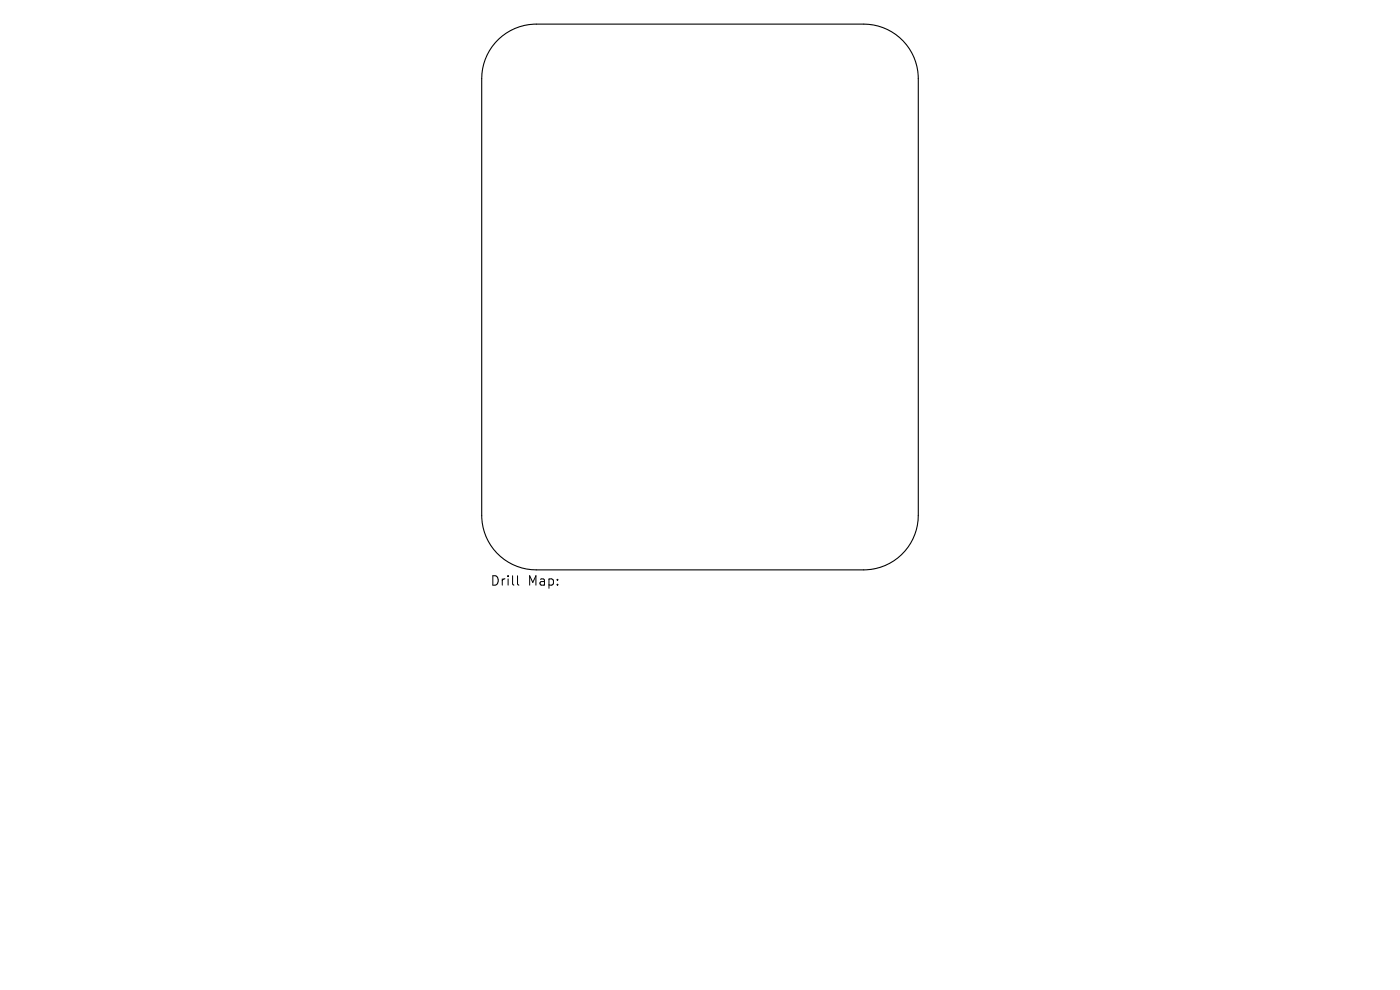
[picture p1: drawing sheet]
<svg xmlns="http://www.w3.org/2000/svg" width="297mm" height="210mm" viewBox="0 0 297 210" stroke-linecap="round" stroke-linejoin="round" font-family="sans-serif">
<defs><g id="words">
<g font-size="2.8">
<text x="104.1" y="124.5">Drill</text>
<text x="112" y="124.5">Map:</text>
</g>
</g></defs>
<path d="M105.8 8.3a11.6 11.6 0 0 1 8-3.2h69.4a11.6 11.6 0 0 1 11.6 11.6v92.6a11.6 11.6 0 0 1-11.6 11.6h-69.4a11.6 11.6 0 0 1-11.6-11.6v-92.6a11.6 11.6 0 0 1 3.6-8.4z" fill="none" stroke="#000" stroke-width=".23"/>
<path d="M109.8 122.1v1.7l.3 .3" fill="none" stroke="#000" stroke-width=".21"/>
<use href="#words"/>
</svg>
